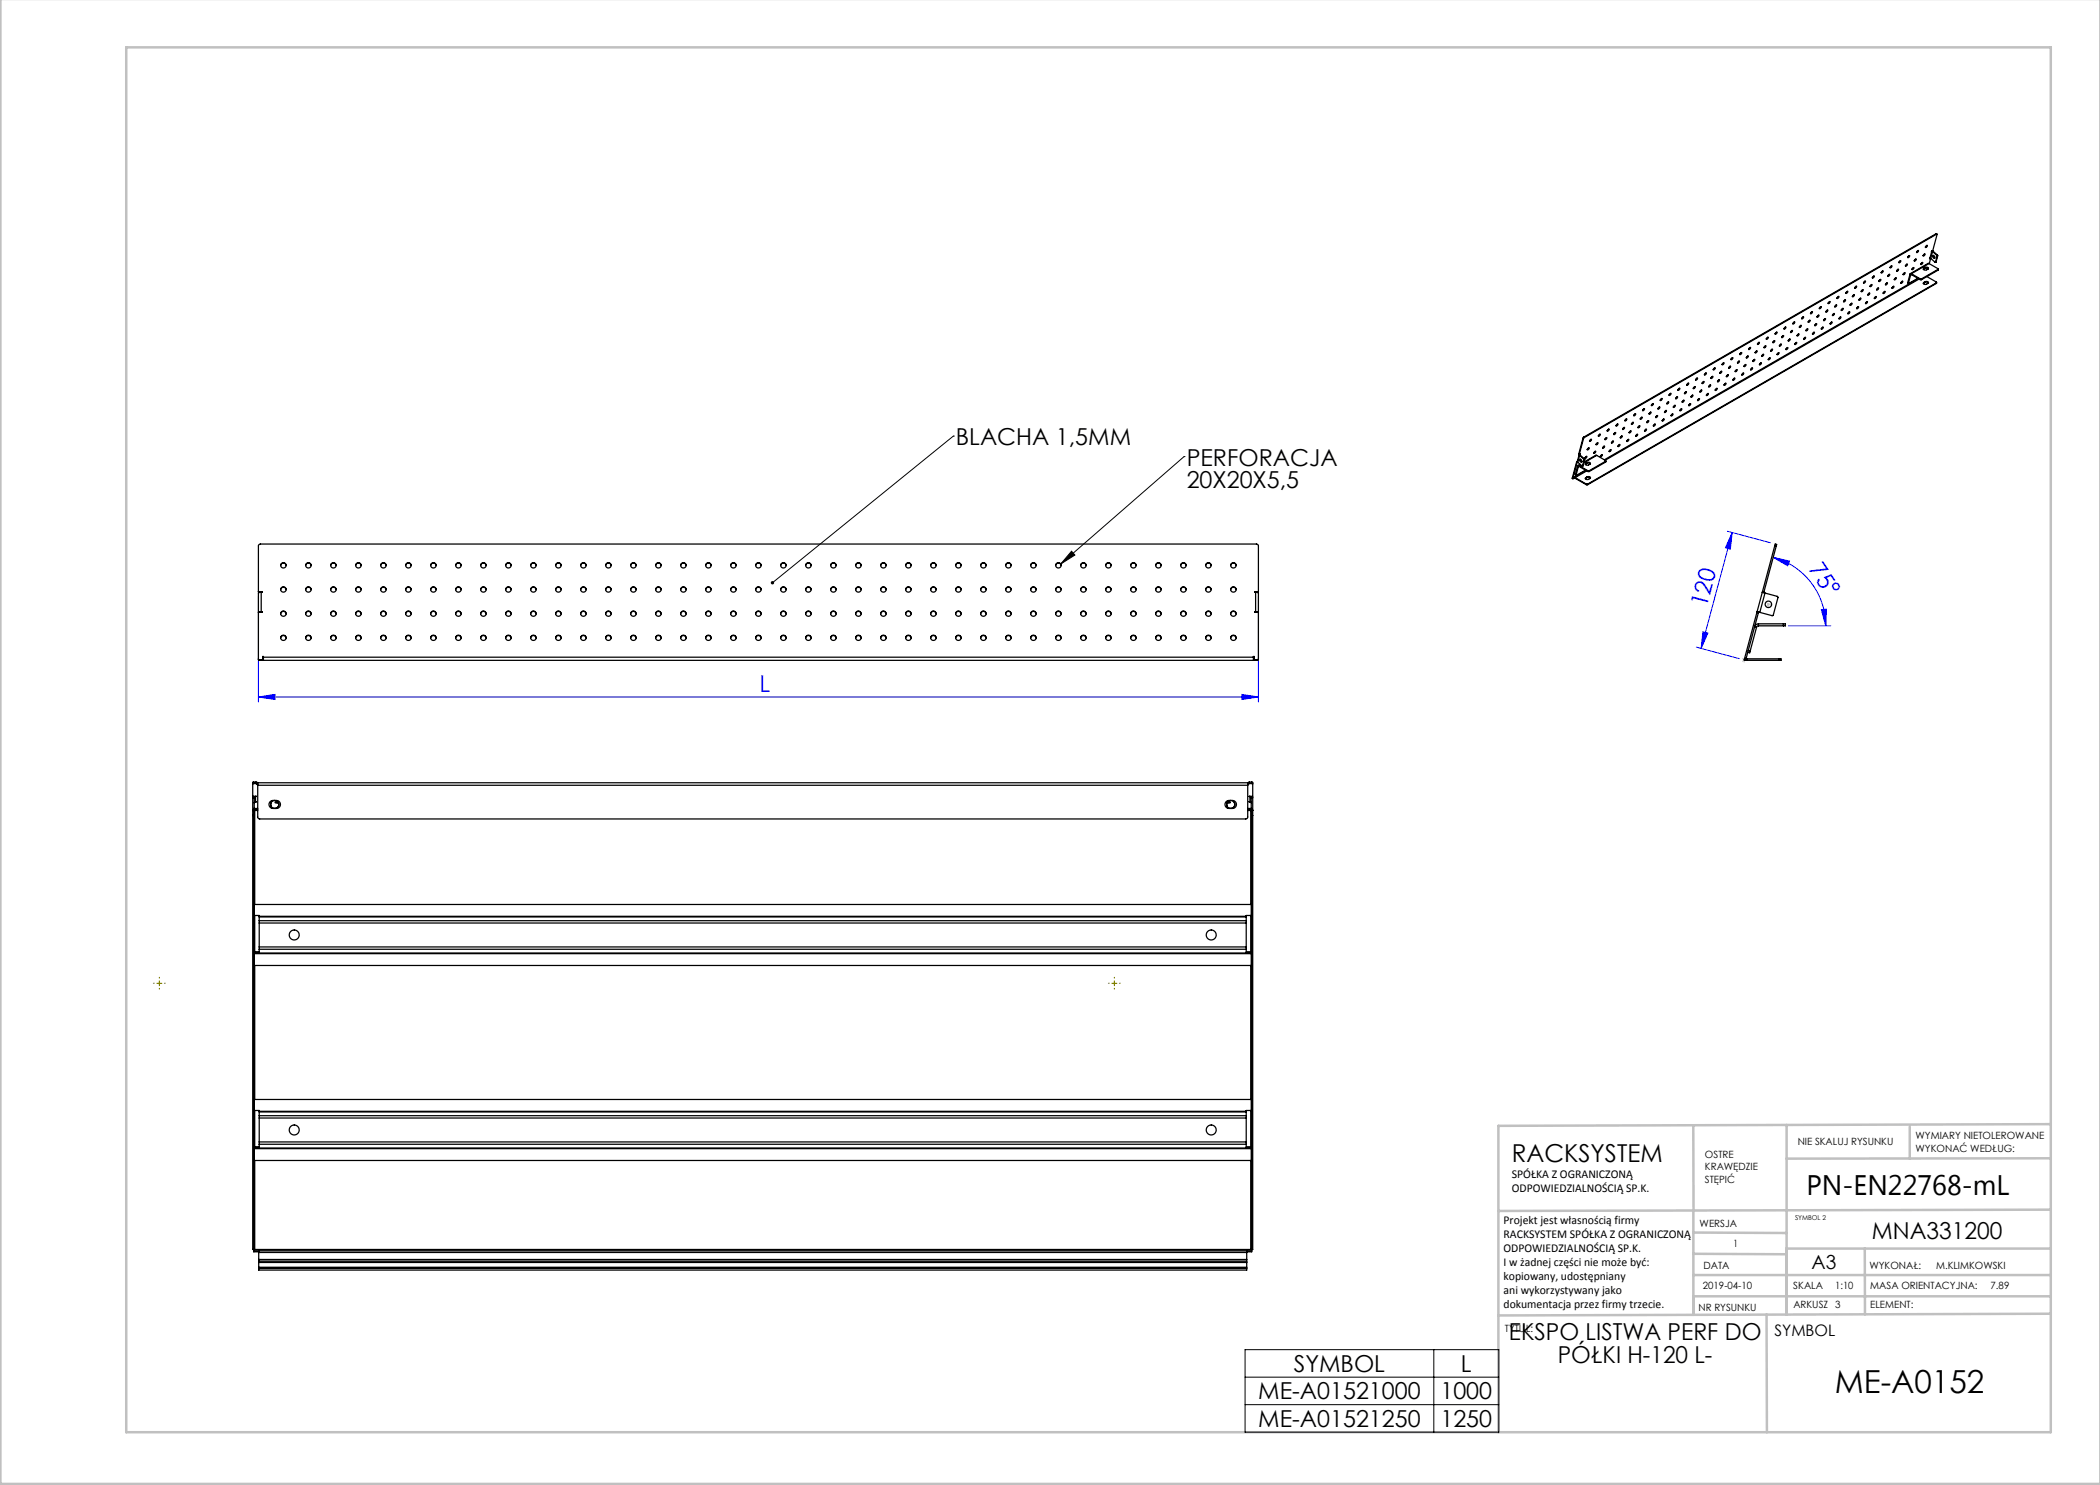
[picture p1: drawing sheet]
<svg xmlns="http://www.w3.org/2000/svg" width="420mm" height="297mm" viewBox="0 0 420 297" stroke-linecap="round" stroke-linejoin="round" font-family="sans-serif">
<defs><g id="words">
<text font-size="6.3" x="367" y="278.5">ME-A0152</text>
<text font-size="5.6" x="361.3" y="239.1">PN-EN22768-mL</text>
<text font-size="4.9" x="302.4" y="232.4">RACKSYSTEM</text>
<g font-size="4.7">
<text x="191.2" y="89">BLACHA 1,5MM</text>
<text x="237.3" y="93.1">PERFORACJA</text>
<text x="237.3" y="97.6">20X20X5,5</text>
<text x="374.4" y="247.8">MNA331200</text>
<text x="301.8" y="268.1">EKSPO LISTWA PERF DO</text>
<text x="258.8" y="274.4">SYMBOL</text>
<text x="292.2" y="274.4">L</text>
<text x="311.5" y="272.6">PÓŁKI H-120 L-</text>
<text x="251.6" y="279.9">ME-A01521000</text>
<text x="288.1" y="279.9">1000</text>
<text x="251.6" y="285.4">ME-A01521250</text>
<text x="288.1" y="285.4">1250</text>
</g>
<g font-size="4.7" fill="#00f">
<text x="361.6" y="113.8" transform="rotate(56 361.6 113.8)">75°</text>
<text x="341.3" y="121.7" transform="rotate(-75 341.3 121.7)">120</text>
<text x="151.9" y="138.4">L</text>
</g>
<text font-size="3.9" x="362.3" y="253.8">A3</text>
<text font-size="3.2" x="354.9" y="267.2">SYMBOL</text>
<g font-size="2.4">
<text x="302.4" y="235.6">SPÓŁKA Z OGRANICZONĄ</text>
<text x="302.4" y="238.4">ODPOWIEDZIALNOŚCIĄ SP.K.</text>
<text x="300.7" y="244.7">Projekt jest własnością firmy</text>
<text x="300.7" y="247.5">RACKSYSTEM SPÓŁKA Z OGRANICZONĄ</text>
<text x="300.7" y="250.3">ODPOWIEDZIALNOŚCIĄ SP.K.</text>
<text x="300.7" y="253.1">I w żadnej części nie może być:</text>
<text x="300.7" y="256">kopiowany, udostępniany</text>
<text x="300.7" y="258.8">ani wykorzystywany jako</text>
<text x="300.7" y="261.6">dokumentacja przez firmy trzecie.</text>
</g>
<g font-size="2">
<text x="383.1" y="227.9">WYMIARY NIETOLEROWANE</text>
<text x="341" y="231.6">OSTRE</text>
<text x="359.5" y="228.9">NIE SKALUJ RYSUNKU</text>
<text x="383.1" y="230.4">WYKONAĆ WEDŁUG:</text>
<text x="341" y="234.1">KRAWĘDZIE</text>
<text x="341" y="236.6">STĘPIĆ</text>
<text x="339.9" y="245.4">WERSJA</text>
<text x="346.6" y="249.5">1</text>
<text x="340.6" y="257.7">2019-04-10</text>
<text x="340.7" y="253.8">DATA</text>
<text x="358.7" y="257.7">SKALA</text>
<text x="367" y="257.7">1:10</text>
<text x="373.9" y="253.8">WYKONAŁ:</text>
<text x="374.1" y="257.7">MASA ORIENTACYJNA:</text>
<text x="387.2" y="253.8">M.KLIMKOWSKI</text>
<text x="398.1" y="257.7">7.89</text>
<text x="339.7" y="262.3">NR RYSUNKU</text>
<text x="358.7" y="261.7">ARKUSZ 3</text>
<text x="374.1" y="261.7">ELEMENT:</text>
<text x="301" y="266.4">TYTUŁ:</text>
</g>
<text font-size="1.3" x="359" y="244">SYMBOL 2</text>
</g></defs>
<path d="M190.7 87.2h.1M190.7 87.2l-36.2 29.4M236.8 91.3h.1M236.8 91.3l-24.6 21.5M214.3 110.2l.7 .8-2.8 1.8zM249 269.9h50.8v16.5h-50.8zM249 275.4h50.8M286.8 269.9v16.5M249 280.9h50.8" fill="none" stroke="#000" stroke-width=".2"/>
<path d="M348.5 131.6l.7 .7M348.5 132.3l.7-.7M348.8 132.5v-1M349.3 132h-1M353.3 120.5l.7 .7M353.3 121.2l.7-.7M353.7 121.4v-1M354.2 120.9h-1" fill="none" stroke="#c0c0c0" stroke-width=".2" stroke-dasharray="1.3 .6" stroke-dashoffset=".5" stroke-linecap="butt"/>
<g fill="none" stroke="#00f" stroke-width=".2">
<path d="M51.7 119.3v21.1M251.7 119.3v21.1M345.5 106.2l8.6 2.4M346.4 106.5l-6.2 23.2M346.4 106.5l-.3 3.3-1-.2zM354.6 111.5l3.3 .7-.4 1zM354.6 111.5a14.2 14.2 0 0 1 10.6 13.7M51.7 139.4l3.3-.5v1zM51.7 139.4h200M248.4 138.9l3.3 .5-3.3 .5zM339.3 129.4l8.6 2.3M340.6 126.4l1 .2-1.4 3.1z"/>
<path d="M357.7 125.2h8.5M364.3 121.9l1-.1-.1 3.4z"/>
</g>
<g fill="none" stroke="#c0c0c0" stroke-width=".5">
<path d="M.1 -.1v296.9h419.9M25.2 9.5h385v276.9h-385zM338.7 225.2v16.9M357.3 225v37.9M382 225.4v6.3M410.1 224.8l-110.4 .4v61.2M410.1 231.7h-52.8M338.7 259.3h71.5M338.7 255h71.5M338.7 250.8l18.6 .1M338.7 246.5l18.6 .1M338.7 242.1v20.9"/>
<path d="M373 249.7v13.2M410.1 241.9l-110.4 .3M410.2 249.7h-52.9v13.2M353.3 262.9l.1 23.5M410.2 262.7l-110.5 .4"/>
</g>
<path d="M30.7 196.7h.2M31.4 196.7h1M31.9 195.5v.2M31.9 196.2v1M31.9 197.7v.2M32.9 196.7h.2M221.7 196.7h.2M222.4 196.7h1M222.9 195.5v.2M222.9 196.2v1M222.9 197.7v.2M223.9 196.7h.2" fill="none" stroke="#808000" stroke-width=".2"/>
<path d="M154.3 116.3l-.1 .5 .3-.2-.3 .2a.34 .34 0 0 0 .5 0 .34 .34 0 0 0 0-.5 .34 .34 0 0 0-.4 0zM214.3 110.2l.7 .8-2.8 1.8z" fill="#000"/>
<g fill="#00f">
<path d="M364.3 121.9l1-.1-.1 3.4zM354.6 111.5l3.3 .7-.4 1z"/>
<path d="M51.7 139.4l3.3-.5v1zM248.4 138.9l3.3 .5-3.3 .5z"/>
<path d="M340.6 126.4l1 .2-1.4 3.1zM346.4 106.5l-.3 3.3-1-.2z"/>
</g>
<g fill="none" stroke="#000" stroke-width=".25">
<path d="M367.6 59.4l.1-.1a.22 .22 0 0 1 0 .3 .22 .22 0 0 1-.3 0zM367.7 59.3l-.3 .3M369 60l-.3 .3M369.3 58.4l.2-.1a.22 .22 0 0 1 0 .2 .22 .22 0 0 1-.3 .1zM369.5 58.3l-.3 .3M370.6 59h.2a.22 .22 0 0 1 0 .2 .22 .22 0 0 1-.3 .1zM370.8 59l-.3 .3M371.1 57.3l.1-.1a.22 .22 0 0 1 0 .3 .22 .22 0 0 1-.3 .1zM371.2 57.2l-.3 .4M371.9 59.7l.2-.1a.22 .22 0 0 1 0 .3 .22 .22 0 0 1-.3 .1zM372.1 59.6l-.3 .4M372.4 58l.1-.1a.22 .22 0 0 1 0 .3 .22 .22 0 0 1-.2 .1z"/>
<path d="M372.5 57.9l-.2 .4M372.9 56.3l.1-.1a.22 .22 0 0 1 0 .3 .22 .22 0 0 1-.3 0zM373 56.2l-.3 .4M373.7 58.7l.2-.1a.22 .22 0 0 1-.1 .3 .22 .22 0 0 1-.2 0zM373.8 58.6l-.2 .3M374.2 57l.1-.1a.22 .22 0 0 1 0 .3 .22 .22 0 0 1-.3 0zM374.3 56.9l-.3 .3M374.6 55.3l.2-.1a.22 .22 0 0 1 0 .3 .22 .22 0 0 1-.3 0zM374.8 55.2l-.3 .3M375 59.4l.2-.1a.22 .22 0 0 1 0 .3 .22 .22 0 0 1-.3 0zM375.2 59.3l-.3 .3M375.5 57.7l.1-.1a.22 .22 0 0 1 0 .3 .22 .22 0 0 1-.3 0z"/>
<path d="M375.6 57.6l-.3 .3M375.9 56l.2-.1a.22 .22 0 0 1 0 .3 .22 .22 0 0 1-.3 0zM376.1 55.9l-.3 .3M376.4 54.3l.1-.1a.22 .22 0 0 1 0 .3 .22 .22 0 0 1-.3 0zM376.5 54.2l-.3 .3M376.8 58.4l.1-.1a.22 .22 0 0 1 0 .3 .22 .22 0 0 1-.3 0zM376.9 58.3l-.3 .3M377.3 56.7l.1-.1a.22 .22 0 0 1 0 .3 .22 .22 0 0 1-.3 0zM377.4 56.6l-.3 .3M377.7 55l.2-.1a.22 .22 0 0 1-.1 .3 .22 .22 0 0 1-.2 0zM377.8 54.9l-.2 .3M378.2 53.3l.1-.1a.22 .22 0 0 1 0 .2 .22 .22 0 0 1-.3 .1z"/>
<path d="M378.3 53.2l-.3 .3M378.6 57.4l.1-.1a.22 .22 0 0 1 0 .2 .22 .22 0 0 1-.3 .1zM378.7 57.3l-.3 .3M379 55.6h.2a.22 .22 0 0 1-.1 .2 .22 .22 0 0 1-.2 .1zM379.2 55.6l-.3 .3M379.5 53.9l.1-.1a.22 .22 0 0 1 0 .3 .22 .22 0 0 1-.3 .1zM379.6 53.9l-.3 .3M379.9 52.2l.2-.1a.22 .22 0 0 1 0 .3 .22 .22 0 0 1-.3 .1zM380.1 52.1l-.3 .4M380.3 56.3l.2-.1a.22 .22 0 0 1 0 .3 .22 .22 0 0 1-.3 .1zM380.5 56.2l-.3 .4M380.8 54.6l.1-.1a.22 .22 0 0 1 0 .3 .22 .22 0 0 1-.3 .1z"/>
<path d="M380.9 54.5l-.3 .4M381.2 52.9l.2-.1a.22 .22 0 0 1 0 .3 .22 .22 0 0 1-.3 .1zM381.4 52.8l-.3 .4M381.6 56.5l.1 .2M381.6 56.5l.1 .1M381.7 51.2l.1-.1a.22 .22 0 0 1 0 .3 .22 .22 0 0 1-.3 0zM381.8 51.1l-.3 .3M382 54.8l.1 .2M382 54.8l-.4 1.7M382.1 55l-.4 1.6M382.2 54.9l-.1 .1M382.3 54.7l-.3 .1"/>
<path d="M382.3 54.9l-.2 .1M382.3 54.7l1.7 1.1M382.3 54.7v.2M382.3 54.9l1.7 1M382.6 53.6l.1-.1a.22 .22 0 0 1 0 .3 .22 .22 0 0 1-.3 0zM382.7 53.5l-.3 .3M383 51.9l.2-.1a.22 .22 0 0 1-.1 .3 .22 .22 0 0 1-.2 0zM383.1 51.8l-.2 .3M383.5 50.2l.1-.1a.22 .22 0 0 1 0 .3 .22 .22 0 0 1-.3 0zM383.6 55.7l-1.9 .9M383.6 50.1l-.3 .3M383.7 55.7l-62.8 36.3"/>
<path d="M383.8 55.8l-62.8 36.3M384 55.9h.3M384 55.8h.3M384 55.8v.1M384.3 55.8v.1M384.3 52.6l.2-.1a.22 .22 0 0 1-.1 .3 .22 .22 0 0 1-.2 0zM384.5 52.5l-.3 .3M384.8 53.8l-.1 .1M384.8 53.6v.2M384.8 56.6l-.1 .1M384.8 56.5v.1M384.8 50.9l.1-.1a.22 .22 0 0 1 0 .3 .22 .22 0 0 1-.3 0z"/>
<path d="M384.9 50.8l-.3 .3M385 53.5a.33 .33 0 0 1 .5-.1 .33 .33 0 0 1 .1 .4 .55 .55 0 0 1-1 0l.2-.2M385 53.7l.4-.1 .3 .1M385 53.5l-.2 .1M385 53.5v.2M385 53.7l-.2 .1M385 56.4a.33 .33 0 0 1 .5-.2 .33 .33 0 0 1 .1 .5 .55 .55 0 0 1-.9-.1l.1-.1M385 56.5l.4-.1 .3 .2M385 56.4v.1M385 56.4l-.2 .1M385 56.5l-.2 .1M385.2 49.2l.2-.1a.22 .22 0 0 1 0 .3 .22 .22 0 0 1-.3 0z"/>
<path d="M385.4 49.1l-.3 .3M385.4 55.3l1.9 1.1v.2M385.5 53.6l-.1 .3M385.6 53.7v.1M385.8 52.7l1.8 1v.2M385.8 52.7h-.2l-3.5 2M385.8 52.7l-3.5 2M385.9 51.7h.2l1 .7M386.3 50.3l-.4 1.4 .2-.1M386.3 50.3h.1M386.3 50.3h.2M386.5 50.2l.1 .1"/>
<path d="M386.5 50.3l-.6 2.4M386.5 50.3l.9 .8M386.6 51.1a.29 .29 0 0 1 .3 .2 .29 .29 0 0 1-.1 .4l-.3-.3zM386.6 50.3h-.1M386.6 50.3l.9 .7M386.7 51.1v.3l.3 .2M387.2 46.8h.2M387.2 46.8h.1M387.2 46.8l-70.4 40.6M387.2 52.4h.1M387.2 52.4l-.1 .1M387.3 56.6l-69.8 40.2"/>
<path d="M387.3 56.6v.1M387.3 56.7l-69.8 40.2M387.3 46.8l.1 .1-.9 3.2-.2 .2M387.3 46.8l-70.4 40.7M387.3 56.5v.2M387.4 51.1v.1M387.4 51.2l-.3 1.2M387.5 51v.2M387.5 51l-.1 .1M387.5 51.2h-.1M387.5 51.2l-.3 1.2M387.6 53.9l-3.3 1.9"/>
<path d="M387.6 53.9v.2M387.6 54.1l-3.3 1.8M387.6 53.8v.3M332.2 79.8l.1-.1a.22 .22 0 0 1 0 .3 .22 .22 0 0 1-.2 0zM332.3 79.7l-.3 .3M334 78.8l.1-.1a.22 .22 0 0 1 0 .3 .22 .22 0 0 1-.3 0zM334.1 78.7l-.3 .3M335.3 79.5l.1-.1a.22 .22 0 0 1 0 .2 .22 .22 0 0 1-.3 .1zM335.4 79.4l-.3 .3M335.7 77.7h.2a.22 .22 0 0 1 0 .2 .22 .22 0 0 1-.3 .1zM335.9 77.7l-.3 .3M337 78.4l.2-.1a.22 .22 0 0 1 0 .3 .22 .22 0 0 1-.3 .1z"/>
<path d="M337.2 78.3l-.3 .4M337.5 76.7l.2-.1a.22 .22 0 0 1-.1 .3 .22 .22 0 0 1-.2 .1zM337.6 76.6l-.2 .4M338.4 79.1l.1-.1a.22 .22 0 0 1 0 .3 .22 .22 0 0 1-.3 .1zM338.5 79l-.3 .4M338.8 77.4l.2-.1a.22 .22 0 0 1-.1 .3 .22 .22 0 0 1-.2 0zM339 77.3l-.3 .3M339.3 75.7l.1-.1a.22 .22 0 0 1 0 .3 .22 .22 0 0 1-.3 0zM339.4 75.6l-.3 .3M339.7 79.8l.1-.1a.22 .22 0 0 1 0 .3 .22 .22 0 0 1-.3 0zM339.8 79.7l-.3 .3M340.1 78.1l.2-.1a.22 .22 0 0 1 0 .3 .22 .22 0 0 1-.3 0z"/>
<path d="M340.3 78l-.3 .3M340.6 76.4l.1-.1a.22 .22 0 0 1 0 .3 .22 .22 0 0 1-.3 0zM340.7 76.3l-.3 .3M341 74.7l.2-.1a.22 .22 0 0 1 0 .3 .22 .22 0 0 1-.3 0zM341.2 74.6l-.3 .3M341.4 78.8l.2-.1a.22 .22 0 0 1 0 .3 .22 .22 0 0 1-.3 0zM341.6 78.7l-.3 .3M341.9 77.1l.1-.1a.22 .22 0 0 1 0 .3 .22 .22 0 0 1-.3 0zM342 77l-.3 .3M342.4 75.4l.1-.1a.22 .22 0 0 1 0 .3 .22 .22 0 0 1-.3 0zM342.5 75.3l-.3 .3M342.8 73.7l.2-.1a.22 .22 0 0 1-.1 .3 .22 .22 0 0 1-.2 0z"/>
<path d="M342.9 73.6l-.2 .3M343.2 77.8l.1-.1a.22 .22 0 0 1 0 .3 .22 .22 0 0 1-.2 0zM343.3 77.7l-.2 .3M343.7 76.1l.1-.1a.22 .22 0 0 1 0 .2 .22 .22 0 0 1-.3 .1zM343.8 76l-.3 .3M344.1 74.4l.2-.1a.22 .22 0 0 1-.1 .2 .22 .22 0 0 1-.2 .1zM344.3 74.3l-.3 .3M344.6 72.6h.1a.22 .22 0 0 1 0 .2 .22 .22 0 0 1-.3 .1zM344.7 72.6l-.3 .3M345 76.7h.1a.22 .22 0 0 1 0 .2 .22 .22 0 0 1-.3 .1zM345.1 76.7l-.3 .3M345.4 75l.2-.1a.22 .22 0 0 1 0 .3 .22 .22 0 0 1-.3 .1z"/>
<path d="M345.6 74.9l-.3 .4M345.9 73.3l.1-.1a.22 .22 0 0 1 0 .3 .22 .22 0 0 1-.3 .1zM346 73.2l-.3 .4M346.3 71.6l.2-.1a.22 .22 0 0 1 0 .3 .22 .22 0 0 1-.3 .1zM346.5 71.5l-.3 .4M346.7 75.7l.2-.1a.22 .22 0 0 1 0 .3 .22 .22 0 0 1-.3 .1zM346.9 75.6l-.3 .4M347.2 74l.1-.1a.22 .22 0 0 1 0 .3 .22 .22 0 0 1-.3 0zM347.3 73.9l-.3 .4M347.7 72.3l.1-.1a.22 .22 0 0 1 0 .3 .22 .22 0 0 1-.3 0zM347.8 72.2l-.3 .3M348.1 70.6l.2-.1a.22 .22 0 0 1-.1 .3 .22 .22 0 0 1-.2 0z"/>
<path d="M348.2 70.5l-.2 .3M348.5 74.7l.2-.1a.22 .22 0 0 1-.1 .3 .22 .22 0 0 1-.2 0zM348.6 74.6l-.2 .3M349 73l.1-.1a.22 .22 0 0 1 0 .3 .22 .22 0 0 1-.3 0zM349.1 72.9l-.3 .3M349.4 71.3l.2-.1a.22 .22 0 0 1 0 .3 .22 .22 0 0 1-.3 0zM349.6 71.2l-.3 .3M349.9 69.6l.1-.1a.22 .22 0 0 1 0 .3 .22 .22 0 0 1-.3 0zM350 69.5l-.3 .3M350.3 73.7l.1-.1a.22 .22 0 0 1 0 .3 .22 .22 0 0 1-.3 0zM350.4 73.6l-.3 .3M350.7 72l.2-.1a.22 .22 0 0 1 0 .3 .22 .22 0 0 1-.3 0z"/>
<path d="M350.9 71.9l-.3 .3M351.2 70.3l.1-.1a.22 .22 0 0 1 0 .3 .22 .22 0 0 1-.3 0zM351.3 70.2l-.3 .3M351.6 68.6l.2-.1a.22 .22 0 0 1 0 .3 .22 .22 0 0 1-.3 0zM351.8 68.5l-.3 .3M352 72.7l.2-.1a.22 .22 0 0 1 0 .3 .22 .22 0 0 1-.3 0zM352.2 72.6l-.3 .3M352.5 71l.1-.1a.22 .22 0 0 1 0 .2 .22 .22 0 0 1-.3 .1zM352.6 70.9l-.3 .3M353 69.2h.1a.22 .22 0 0 1 0 .2 .22 .22 0 0 1-.3 .1zM353.1 69.2l-.3 .3M353.4 67.5l.2-.1a.22 .22 0 0 1-.1 .3 .22 .22 0 0 1-.2 .1z"/>
<path d="M353.6 67.5l-.3 .3M353.8 71.6h.2a.22 .22 0 0 1-.1 .2 .22 .22 0 0 1-.2 .1zM353.9 71.6l-.2 .3M354.3 69.9l.1-.1a.22 .22 0 0 1 0 .3 .22 .22 0 0 1-.3 .1zM354.4 69.8l-.3 .4M354.7 68.2l.2-.1a.22 .22 0 0 1 0 .3 .22 .22 0 0 1-.3 .1zM354.9 68.1l-.3 .4M355.2 66.5l.1-.1a.22 .22 0 0 1 0 .3 .22 .22 0 0 1-.3 .1zM355.3 66.4l-.3 .4M355.6 70.6l.1-.1a.22 .22 0 0 1 0 .3 .22 .22 0 0 1-.3 .1zM355.7 70.5l-.3 .4M356 68.9l.2-.1a.22 .22 0 0 1 0 .3 .22 .22 0 0 1-.3 0z"/>
<path d="M356.2 68.8l-.3 .4M356.5 67.2l.1-.1a.22 .22 0 0 1 0 .3 .22 .22 0 0 1-.3 0zM356.6 67.1l-.3 .3M357 65.5l.1-.1a.22 .22 0 0 1 0 .3 .22 .22 0 0 1-.3 0zM357.1 65.4l-.3 .3M357.3 69.6l.2-.1a.22 .22 0 0 1 0 .3 .22 .22 0 0 1-.3 0zM357.5 69.5l-.3 .3M357.8 67.9l.1-.1a.22 .22 0 0 1 0 .3 .22 .22 0 0 1-.2 0zM357.9 67.8l-.2 .3M358.3 66.2l.1-.1a.22 .22 0 0 1 0 .3 .22 .22 0 0 1-.3 0zM358.4 66.1l-.3 .3M358.7 64.5l.2-.1a.22 .22 0 0 1-.1 .3 .22 .22 0 0 1-.2 0z"/>
<path d="M358.9 64.4l-.3 .3M359.1 68.6l.2-.1a.22 .22 0 0 1-.1 .3 .22 .22 0 0 1-.2 0zM359.3 68.5l-.3 .3M359.6 66.9l.1-.1a.22 .22 0 0 1 0 .3 .22 .22 0 0 1-.3 0zM359.7 66.8l-.3 .3M360 65.2l.2-.1a.22 .22 0 0 1 0 .3 .22 .22 0 0 1-.3 0zM360.2 65.1l-.3 .3M360.5 63.5l.1-.1a.22 .22 0 0 1 0 .2 .22 .22 0 0 1-.3 .1zM360.6 63.4l-.3 .3M360.9 67.6l.1-.1a.22 .22 0 0 1 0 .3 .22 .22 0 0 1-.3 0zM361 67.5l-.3 .3M361.3 65.9l.2-.1a.22 .22 0 0 1 0 .2 .22 .22 0 0 1-.3 .1z"/>
<path d="M361.5 65.8l-.3 .3M361.8 64.1h.1a.22 .22 0 0 1 0 .2 .22 .22 0 0 1-.3 .1zM361.9 64.1l-.3 .3M362.3 62.4l.1-.1a.22 .22 0 0 1 0 .3 .22 .22 0 0 1-.3 .1zM362.4 62.3l-.3 .4M362.7 66.5l.1-.1a.22 .22 0 0 1 0 .3 .22 .22 0 0 1-.3 .1zM362.8 66.5l-.3 .3M363.1 64.8l.2-.1a.22 .22 0 0 1-.1 .3 .22 .22 0 0 1-.2 .1zM363.2 64.7l-.2 .4M363.6 63.1l.1-.1a.22 .22 0 0 1 0 .3 .22 .22 0 0 1-.3 .1zM363.7 63l-.3 .4M364 61.4l.2-.1a.22 .22 0 0 1 0 .3 .22 .22 0 0 1-.3 0z"/>
<path d="M364.2 61.3l-.3 .4M364.4 65.5l.2-.1a.22 .22 0 0 1-.1 .3 .22 .22 0 0 1-.2 .1zM364.6 65.4l-.3 .4M364.9 63.8l.1-.1a.22 .22 0 0 1 0 .3 .22 .22 0 0 1-.3 0zM365 63.7l-.3 .3M365.3 62.1l.2-.1a.22 .22 0 0 1 0 .3 .22 .22 0 0 1-.3 0zM365.5 62l-.3 .3M365.8 60.4l.1-.1a.22 .22 0 0 1 0 .3 .22 .22 0 0 1-.3 0zM365.9 60.3l-.3 .3M366.2 64.5l.1-.1a.22 .22 0 0 1 0 .3 .22 .22 0 0 1-.3 0zM366.3 64.4l-.3 .3M366.6 62.8l.2-.1a.22 .22 0 0 1 0 .3 .22 .22 0 0 1-.3 0z"/>
<path d="M366.8 62.7l-.3 .3M367.1 61.1l.1-.1a.22 .22 0 0 1 0 .3 .22 .22 0 0 1-.3 0zM367.2 61l-.3 .3M368 63.5l.1-.1a.22 .22 0 0 1 0 .3 .22 .22 0 0 1-.3 0zM368.1 63.4l-.3 .3M368.4 61.8l.2-.1a.22 .22 0 0 1-.1 .3 .22 .22 0 0 1-.2 0zM368.5 61.7l-.2 .3M368.9 60.1l.1-.1a.22 .22 0 0 1 0 .3 .22 .22 0 0 1-.3 0zM369.7 62.5l.2-.1a.22 .22 0 0 1 0 .2 .22 .22 0 0 1-.3 .1zM369.9 62.4l-.3 .3M370.2 60.8l.1-.1a.22 .22 0 0 1 0 .2 .22 .22 0 0 1-.3 .1zM370.3 60.7l-.3 .3"/>
<path d="M371.5 61.4l.1-.1a.22 .22 0 0 1 0 .3 .22 .22 0 0 1-.3 .1zM371.6 61.3l-.3 .4M373.3 60.4l.1-.1a.22 .22 0 0 1 0 .3 .22 .22 0 0 1-.3 0zM373.4 60.3l-.3 .4M314.5 95.6v.1M314.5 95.6l.1 .1M314.9 95.5l.1 .1M314.9 95.4h.1M314.9 95.4l.1 .1M315 95.5l2.3 1.3M315 95.5v.1M315 95.6l2.3 1.3"/>
<path d="M315.1 94.9l.1 .2M315.1 94.9l.1 .1M315.3 92.3l-.8 3.3M315.3 92.3l.1 .1M315.4 92.4l-.8 3.3 .3-.3M315.5 92.2l-.2 .1M315.5 92.4h-.1M315.5 93.2l-.4 1.7M315.5 93.2l.2 .1M315.5 92.4l1 .8M315.7 93.3l-.5 1.7M315.8 93.3h-.1"/>
<path d="M315.8 93.1l-.3 .1M315.8 93.1l1.8 1M315.8 93.1v.2M315.8 93.3l1.8 1M315.8 90.9l.1 .2M315.9 91.1l-.4 1.3M315.9 91.1l.9 .7M316 91.9h.1a.27 .27 0 0 1 .3 .2 .27 .27 0 0 1-.2 .3l-.2-.2zM316 90.9h.1M316 92.9l-.4 .2M316 91l-.1 .1M316 91l.9 .8"/>
<path d="M316 90.9v.1M316 90.8l.1 .1M316.1 91.8v.4l.3 .2M316.1 90.9h-.1M316.1 90.9h-.3M316.1 92.9l-.3 .2M316.6 93.2h-.1M316.6 87.6l.1 .1M316.6 87.6l-.9 3.3h.1M316.6 93.1h.1M316.6 93.1l-.1 .1M316.7 87.7l-1.2 4.6v.1"/>
<path d="M316.8 87.4l-.2 .2M316.8 87.4l.1 .1M316.8 91.8v.2M316.8 92l-.3 1.2M316.9 87.5l-.2 .2M316.9 91.8v.1M316.9 91.8h-.1M316.9 91.9l-.1 .1M316.9 91.9l-.3 1.2M317.1 94l-1.9 1M317.1 91.4l.2-.1a.22 .22 0 0 1 0 .3 .22 .22 0 0 1-.3 0zM317.2 92.8l-.1 .1"/>
<path d="M317.2 92.7v.1M317.2 95.6l-.1 .1M317.2 95.5v.1M317.2 94.1l-2.3 1.3M317.3 96.8h.2M317.3 96.9h.2M317.3 96.8v.1M317.3 91.3l-.3 .3M317.4 94.2l-2.4 1.3M317.4 92.5a.33 .33 0 0 1 .5-.1 .33 .33 0 0 1 .1 .4 .55 .55 0 0 1-1 0l.2-.1M317.4 92.7l.4-.1 .3 .2M317.4 92.7l-.2 .1"/>
<path d="M317.4 92.5l-.2 .2M317.4 92.5v.2M317.4 95.4a.33 .33 0 0 1 .5-.1 .33 .33 0 0 1 .1 .4 .55 .55 0 0 1-.9-.1l.1-.1M317.4 95.5l.4-.1 .3 .2M317.4 95.4l-.2 .1M317.4 95.4v.1M317.4 95.5l-.2 .1M317.5 96.8v.1M317.6 94.3h.3M317.6 94.1h.3M317.6 94.1v.2M317.6 89.7l.1-.1a.22 .22 0 0 1 0 .2 .22 .22 0 0 1-.2 .1z"/>
<path d="M317.7 89.6l-.3 .3M317.9 94.1v.2M318.1 88l.1-.1a.22 .22 0 0 1 0 .2 .22 .22 0 0 1-.3 .1zM318.2 87.9l-.3 .3M318.9 90.3h.2a.22 .22 0 0 1-.1 .2 .22 .22 0 0 1-.2 .1zM319 90.3l-.2 .3M319.3 91.1l1.8 1v.2M319.3 91.1h-.2l-2.3 1.3M319.3 91.1l-2.5 1.5M319.4 88.6l.1-.1a.22 .22 0 0 1 0 .3 .22 .22 0 0 1-.3 .1zM319.5 88.5l-.3 .4M319.8 86.9l.2-.1a.22 .22 0 0 1 0 .3 .22 .22 0 0 1-.3 .1z"/>
<path d="M320 86.8l-.3 .4M320.2 91l.2-.1a.22 .22 0 0 1 0 .3 .22 .22 0 0 1-.3 .1zM320.4 90.9l-.3 .4M320.7 89.3l.1-.1a.22 .22 0 0 1 0 .3 .22 .22 0 0 1-.3 .1zM320.8 89.2l-.3 .4M321.1 92.3l-3.2 1.8M321.1 92.3v.1M321.1 92.4l-3.2 1.9M321.1 87.6l.2-.1a.22 .22 0 0 1 0 .3 .22 .22 0 0 1-.3 0zM321.2 92.2l-.1 .2M321.3 87.5l-.3 .4M321.6 85.9l.1-.1a.22 .22 0 0 1 0 .3 .22 .22 0 0 1-.3 0z"/>
<path d="M321.7 85.8l-.3 .3M322 90l.1-.1a.22 .22 0 0 1 0 .3 .22 .22 0 0 1-.3 0zM322.1 89.9l-.3 .3M322.4 88.3l.2-.1a.22 .22 0 0 1 0 .3 .22 .22 0 0 1-.3 0zM322.6 88.2l-.3 .3M322.9 86.6l.2-.1a.22 .22 0 0 1-.1 .3 .22 .22 0 0 1-.2 0zM323 86.5l-.2 .3M323.4 84.9l.1-.1a.22 .22 0 0 1 0 .3 .22 .22 0 0 1-.3 0zM323.5 84.8l-.3 .3M323.8 89l.1-.1a.22 .22 0 0 1 0 .3 .22 .22 0 0 1-.3 0zM323.9 88.9l-.3 .3M324.2 87.3l.2-.1a.22 .22 0 0 1-.1 .3 .22 .22 0 0 1-.2 0z"/>
<path d="M324.4 87.2l-.3 .3M324.7 85.6l.1-.1a.22 .22 0 0 1 0 .3 .22 .22 0 0 1-.3 0zM324.8 85.5l-.3 .3M325.1 83.9l.2-.1a.22 .22 0 0 1 0 .3 .22 .22 0 0 1-.3 0zM325.3 83.8l-.3 .3M325.5 88l.2-.1a.22 .22 0 0 1 0 .3 .22 .22 0 0 1-.3 0zM325.7 87.9l-.3 .3M326 86.3l.1-.1a.22 .22 0 0 1 0 .3 .22 .22 0 0 1-.3 0zM326.1 86.2l-.3 .3M326.4 84.6l.2-.1a.22 .22 0 0 1 0 .2 .22 .22 0 0 1-.3 .1zM326.6 84.5l-.3 .3M326.9 82.8h.1a.22 .22 0 0 1 0 .2 .22 .22 0 0 1-.3 .1z"/>
<path d="M327 82.8l-.3 .3M327.3 87l.1-.1a.22 .22 0 0 1 0 .2 .22 .22 0 0 1-.3 .1zM327.4 86.9l-.3 .3M327.8 85.2h.1a.22 .22 0 0 1 0 .2 .22 .22 0 0 1-.3 .1zM327.9 85.2l-.3 .3M328.2 83.5l.2-.1a.22 .22 0 0 1-.1 .3 .22 .22 0 0 1-.2 .1zM328.3 83.4l-.2 .4M328.7 81.8l.1-.1a.22 .22 0 0 1 0 .3 .22 .22 0 0 1-.3 .1zM328.8 81.7l-.3 .4M329.1 85.9l.1-.1a.22 .22 0 0 1 0 .3 .22 .22 0 0 1-.3 .1zM329.2 85.8l-.3 .4M329.5 84.2l.2-.1a.22 .22 0 0 1-.1 .3 .22 .22 0 0 1-.2 .1z"/>
<path d="M329.7 84.1l-.3 .4M330 82.5l.1-.1a.22 .22 0 0 1 0 .3 .22 .22 0 0 1-.3 0zM330.1 82.4l-.3 .4M330.4 80.8l.2-.1a.22 .22 0 0 1 0 .3 .22 .22 0 0 1-.3 0zM330.6 80.7l-.3 .3M330.8 84.9l.2-.1a.22 .22 0 0 1 0 .3 .22 .22 0 0 1-.3 0zM331 84.8l-.3 .3M331.3 83.2l.1-.1a.22 .22 0 0 1 0 .3 .22 .22 0 0 1-.3 0zM331.4 83.1l-.3 .3M331.7 81.5l.2-.1a.22 .22 0 0 1 0 .3 .22 .22 0 0 1-.3 0zM331.9 81.4l-.3 .3M332.6 83.9l.1-.1a.22 .22 0 0 1 0 .3 .22 .22 0 0 1-.3 0z"/>
<path d="M332.7 83.8l-.3 .3M333.1 82.2l.1-.1a.22 .22 0 0 1 0 .3 .22 .22 0 0 1-.3 0zM333.2 82.1l-.3 .3M333.5 80.5l.2-.1a.22 .22 0 0 1-.1 .3 .22 .22 0 0 1-.2 0zM333.6 80.4l-.2 .3M334.4 82.9l.1-.1a.22 .22 0 0 1 0 .3 .22 .22 0 0 1-.3 0zM334.5 82.8l-.3 .3M334.8 81.2l.2-.1a.22 .22 0 0 1 0 .3 .22 .22 0 0 1-.3 0zM335 81.1l-.3 .3M336.1 81.8h.2a.22 .22 0 0 1 0 .2 .22 .22 0 0 1-.3 .1zM336.3 81.8l-.3 .3M336.6 80.1l.1-.1a.22 .22 0 0 1 0 .3 .22 .22 0 0 1-.3 .1z"/>
<path d="M336.7 80.1l-.3 .3M337.9 80.8l.1-.1a.22 .22 0 0 1 0 .3 .22 .22 0 0 1-.3 .1zM338 80.7l-.3 .4M51.7 118.3h.7v.2h-.2M52.2 118.5l-.5 .1v13.3l.2 .2M52.2 118.5v3.9M52.4 118.4h-.7v-9.2l.1-.3 .3-.1h199.2l.3 .1 .1 .3v9.2h-.7M56.1 117.9a.55 .55 0 0 1 .6-.5 .55 .55 0 0 1 .5 .5M56.1 113.1a.55 .55 0 0 1 .6-.5 .55 .55 0 0 1 .5 .5M61.1 117.9a.55 .55 0 0 1 .6-.5 .55 .55 0 0 1 .5 .5M61.1 113.1a.55 .55 0 0 1 .6-.5 .55 .55 0 0 1 .5 .5M66.1 117.9a.55 .55 0 0 1 .6-.5 .55 .55 0 0 1 .5 .5"/>
<path d="M66.1 113.1a.55 .55 0 0 1 .6-.5 .55 .55 0 0 1 .5 .5M71.1 117.9a.55 .55 0 0 1 .6-.5 .55 .55 0 0 1 .5 .5M71.1 113.1a.55 .55 0 0 1 .6-.5 .55 .55 0 0 1 .5 .5M76.1 117.9a.55 .55 0 0 1 .6-.5 .55 .55 0 0 1 .5 .5M76.1 113.1a.55 .55 0 0 1 .6-.5 .55 .55 0 0 1 .5 .5M81.1 117.9a.55 .55 0 0 1 .6-.5 .55 .55 0 0 1 .5 .5M81.1 113.1a.55 .55 0 0 1 .6-.5 .55 .55 0 0 1 .5 .5M86.1 117.9a.55 .55 0 0 1 .6-.5 .55 .55 0 0 1 .5 .5M86.1 113.1a.55 .55 0 0 1 .6-.5 .55 .55 0 0 1 .5 .5M91.1 117.9a.55 .55 0 0 1 .6-.5 .55 .55 0 0 1 .5 .5M91.1 113.1a.55 .55 0 0 1 .6-.5 .55 .55 0 0 1 .5 .5M96.1 117.9a.55 .55 0 0 1 .6-.5 .55 .55 0 0 1 .5 .5"/>
<path d="M96.1 113.1a.55 .55 0 0 1 .6-.5 .55 .55 0 0 1 .5 .5M101.1 117.9a.55 .55 0 0 1 .6-.5 .55 .55 0 0 1 .5 .5M101.1 113.1a.55 .55 0 0 1 .6-.5 .55 .55 0 0 1 .5 .5M106.1 117.9a.55 .55 0 0 1 .6-.5 .55 .55 0 0 1 .5 .5M106.1 113.1a.55 .55 0 0 1 .6-.5 .55 .55 0 0 1 .5 .5M111.1 117.9a.55 .55 0 0 1 .6-.5 .55 .55 0 0 1 .5 .5M111.1 113.1a.55 .55 0 0 1 .6-.5 .55 .55 0 0 1 .5 .5M116.1 117.9a.55 .55 0 0 1 .6-.5 .55 .55 0 0 1 .5 .5M116.1 113.1a.55 .55 0 0 1 .6-.5 .55 .55 0 0 1 .5 .5M121.1 117.9a.55 .55 0 0 1 .6-.5 .55 .55 0 0 1 .5 .5M121.1 113.1a.55 .55 0 0 1 .6-.5 .55 .55 0 0 1 .5 .5M126.1 117.9a.55 .55 0 0 1 .6-.5 .55 .55 0 0 1 .5 .5"/>
<path d="M126.1 113.1a.55 .55 0 0 1 .6-.5 .55 .55 0 0 1 .5 .5M131.1 117.9a.55 .55 0 0 1 .6-.5 .55 .55 0 0 1 .5 .5M131.1 113.1a.55 .55 0 0 1 .6-.5 .55 .55 0 0 1 .5 .5M136.1 117.9a.55 .55 0 0 1 .6-.5 .55 .55 0 0 1 .5 .5M136.1 113.1a.55 .55 0 0 1 .6-.5 .55 .55 0 0 1 .5 .5M141.1 117.9a.55 .55 0 0 1 .6-.5 .55 .55 0 0 1 .5 .5M141.1 113.1a.55 .55 0 0 1 .6-.5 .55 .55 0 0 1 .5 .5M146.1 117.9a.55 .55 0 0 1 .6-.5 .55 .55 0 0 1 .5 .5M146.1 113.1a.55 .55 0 0 1 .6-.5 .55 .55 0 0 1 .5 .5M151.1 117.9a.55 .55 0 0 1 .6-.5 .55 .55 0 0 1 .5 .5M151.1 113.1a.55 .55 0 0 1 .6-.5 .55 .55 0 0 1 .5 .5M156.1 117.9a.55 .55 0 0 1 .6-.5 .55 .55 0 0 1 .5 .5"/>
<path d="M156.1 113.1a.55 .55 0 0 1 .6-.5 .55 .55 0 0 1 .5 .5M161.1 117.9a.55 .55 0 0 1 .6-.5 .55 .55 0 0 1 .5 .5M161.1 113.1a.55 .55 0 0 1 .6-.5 .55 .55 0 0 1 .5 .5M166.1 117.9a.55 .55 0 0 1 .6-.5 .55 .55 0 0 1 .5 .5M166.1 113.1a.55 .55 0 0 1 .6-.5 .55 .55 0 0 1 .5 .5M171.1 117.9a.55 .55 0 0 1 .6-.5 .55 .55 0 0 1 .5 .5M171.1 113.1a.55 .55 0 0 1 .6-.5 .55 .55 0 0 1 .5 .5M176.1 117.9a.55 .55 0 0 1 .6-.5 .55 .55 0 0 1 .5 .5M176.1 113.1a.55 .55 0 0 1 .6-.5 .55 .55 0 0 1 .5 .5M181.1 117.9a.55 .55 0 0 1 .6-.5 .55 .55 0 0 1 .5 .5M181.1 113.1a.55 .55 0 0 1 .6-.5 .55 .55 0 0 1 .5 .5M186.1 117.9a.55 .55 0 0 1 .6-.5 .55 .55 0 0 1 .5 .5"/>
<path d="M186.1 113.1a.55 .55 0 0 1 .6-.5 .55 .55 0 0 1 .5 .5M191.1 117.9a.55 .55 0 0 1 .6-.5 .55 .55 0 0 1 .5 .5M191.1 113.1a.55 .55 0 0 1 .6-.5 .55 .55 0 0 1 .5 .5M196.1 117.9a.55 .55 0 0 1 .6-.5 .55 .55 0 0 1 .5 .5M196.1 113.1a.55 .55 0 0 1 .6-.5 .55 .55 0 0 1 .5 .5M201.1 117.9a.55 .55 0 0 1 .6-.5 .55 .55 0 0 1 .5 .5M201.1 113.1a.55 .55 0 0 1 .6-.5 .55 .55 0 0 1 .5 .5M206.1 117.9a.55 .55 0 0 1 .6-.5 .55 .55 0 0 1 .5 .5M206.1 113.1a.55 .55 0 0 1 .6-.5 .55 .55 0 0 1 .5 .5M211.1 117.9a.55 .55 0 0 1 .6-.5 .55 .55 0 0 1 .5 .5M211.1 113.1a.55 .55 0 0 1 .6-.5 .55 .55 0 0 1 .5 .5M216.1 117.9a.55 .55 0 0 1 .6-.5 .55 .55 0 0 1 .5 .5"/>
<path d="M216.1 113.1a.55 .55 0 0 1 .6-.5 .55 .55 0 0 1 .5 .5M221.1 117.9a.55 .55 0 0 1 .6-.5 .55 .55 0 0 1 .5 .5M221.1 113.1a.55 .55 0 0 1 .6-.5 .55 .55 0 0 1 .5 .5M226.1 117.9a.55 .55 0 0 1 .6-.5 .55 .55 0 0 1 .5 .5M226.1 113.1a.55 .55 0 0 1 .6-.5 .55 .55 0 0 1 .5 .5M231.1 117.9a.55 .55 0 0 1 .6-.5 .55 .55 0 0 1 .5 .5M231.1 113.1a.55 .55 0 0 1 .6-.5 .55 .55 0 0 1 .5 .5M236.1 117.9a.55 .55 0 0 1 .6-.5 .55 .55 0 0 1 .5 .5M236.1 113.1a.55 .55 0 0 1 .6-.5 .55 .55 0 0 1 .5 .5M241.1 117.9a.55 .55 0 0 1 .6-.5 .55 .55 0 0 1 .5 .5M241.1 113.1a.55 .55 0 0 1 .6-.5 .55 .55 0 0 1 .5 .5M246.1 117.9a.55 .55 0 0 1 .6-.5 .55 .55 0 0 1 .5 .5"/>
<path d="M246.1 113.1a.55 .55 0 0 1 .6-.5 .55 .55 0 0 1 .5 .5M251.1 118.5l.6 .1v13.3l-.2 .2M251.1 118.5v3.9M251.7 118.3h-.7v.2h.1M352.5 118.5l.5 .1M352.5 118.3l.3 .1M353 118.6l2.5 .7 .1 .2-1 3.6-2.6-.6M353 118.6l-1 3.9M354.9 109.2l.1-.4 .3 .1-.1 .4M354.9 109.2l-6 22.6M354.9 109.2l.3 .1M355.2 109.3l-2.5 9.2"/>
<path d="M51.7 131.8l.2 .2M51.7 122.4l.7-.1v.2zM51.9 132h.4M51.9 132v.1M51.9 132.1h.4M52.2 122.4l-.2 .1M52.2 122.4h.2M52.3 132v.1M52.5 131.8l-.2 .2M52.5 131.4h.2M52.7 131.4v-.1h-.2v.6l-.2 .2M52.7 131.4v.7h198v-.7"/>
<path d="M52.7 131.4h198M56.1 127.6a.55 .55 0 0 1 .6-.5 .55 .55 0 0 1 .5 .5M56.1 122.8a.55 .55 0 0 1 .6-.5 .55 .55 0 0 1 .5 .5M61.1 127.6a.55 .55 0 0 1 .6-.5 .55 .55 0 0 1 .5 .5M61.1 122.8a.55 .55 0 0 1 .6-.5 .55 .55 0 0 1 .5 .5M66.1 127.6a.55 .55 0 0 1 .6-.5 .55 .55 0 0 1 .5 .5M66.1 122.8a.55 .55 0 0 1 .6-.5 .55 .55 0 0 1 .5 .5M71.1 127.6a.55 .55 0 0 1 .6-.5 .55 .55 0 0 1 .5 .5M71.1 122.8a.55 .55 0 0 1 .6-.5 .55 .55 0 0 1 .5 .5M76.1 127.6a.55 .55 0 0 1 .6-.5 .55 .55 0 0 1 .5 .5M76.1 122.8a.55 .55 0 0 1 .6-.5 .55 .55 0 0 1 .5 .5M81.1 127.6a.55 .55 0 0 1 .6-.5 .55 .55 0 0 1 .5 .5"/>
<path d="M81.1 122.8a.55 .55 0 0 1 .6-.5 .55 .55 0 0 1 .5 .5M86.1 127.6a.55 .55 0 0 1 .6-.5 .55 .55 0 0 1 .5 .5M86.1 122.8a.55 .55 0 0 1 .6-.5 .55 .55 0 0 1 .5 .5M91.1 127.6a.55 .55 0 0 1 .6-.5 .55 .55 0 0 1 .5 .5M91.1 122.8a.55 .55 0 0 1 .6-.5 .55 .55 0 0 1 .5 .5M96.1 127.6a.55 .55 0 0 1 .6-.5 .55 .55 0 0 1 .5 .5M96.1 122.8a.55 .55 0 0 1 .6-.5 .55 .55 0 0 1 .5 .5M101.1 127.6a.55 .55 0 0 1 .6-.5 .55 .55 0 0 1 .5 .5M101.1 122.8a.55 .55 0 0 1 .6-.5 .55 .55 0 0 1 .5 .5M106.1 127.6a.55 .55 0 0 1 .6-.5 .55 .55 0 0 1 .5 .5M106.1 122.8a.55 .55 0 0 1 .6-.5 .55 .55 0 0 1 .5 .5M111.1 127.6a.55 .55 0 0 1 .6-.5 .55 .55 0 0 1 .5 .5"/>
<path d="M111.1 122.8a.55 .55 0 0 1 .6-.5 .55 .55 0 0 1 .5 .5M116.1 127.6a.55 .55 0 0 1 .6-.5 .55 .55 0 0 1 .5 .5M116.1 122.8a.55 .55 0 0 1 .6-.5 .55 .55 0 0 1 .5 .5M121.1 127.6a.55 .55 0 0 1 .6-.5 .55 .55 0 0 1 .5 .5M121.1 122.8a.55 .55 0 0 1 .6-.5 .55 .55 0 0 1 .5 .5M126.1 127.6a.55 .55 0 0 1 .6-.5 .55 .55 0 0 1 .5 .5M126.1 122.8a.55 .55 0 0 1 .6-.5 .55 .55 0 0 1 .5 .5M131.1 127.6a.55 .55 0 0 1 .6-.5 .55 .55 0 0 1 .5 .5M131.1 122.8a.55 .55 0 0 1 .6-.5 .55 .55 0 0 1 .5 .5M136.1 127.6a.55 .55 0 0 1 .6-.5 .55 .55 0 0 1 .5 .5M136.1 122.8a.55 .55 0 0 1 .6-.5 .55 .55 0 0 1 .5 .5M141.1 127.6a.55 .55 0 0 1 .6-.5 .55 .55 0 0 1 .5 .5"/>
<path d="M141.1 122.8a.55 .55 0 0 1 .6-.5 .55 .55 0 0 1 .5 .5M146.1 127.6a.55 .55 0 0 1 .6-.5 .55 .55 0 0 1 .5 .5M146.1 122.8a.55 .55 0 0 1 .6-.5 .55 .55 0 0 1 .5 .5M151.1 127.6a.55 .55 0 0 1 .6-.5 .55 .55 0 0 1 .5 .5M151.1 122.8a.55 .55 0 0 1 .6-.5 .55 .55 0 0 1 .5 .5M156.1 127.6a.55 .55 0 0 1 .6-.5 .55 .55 0 0 1 .5 .5M156.1 122.8a.55 .55 0 0 1 .6-.5 .55 .55 0 0 1 .5 .5M161.1 127.6a.55 .55 0 0 1 .6-.5 .55 .55 0 0 1 .5 .5M161.1 122.8a.55 .55 0 0 1 .6-.5 .55 .55 0 0 1 .5 .5M166.1 127.6a.55 .55 0 0 1 .6-.5 .55 .55 0 0 1 .5 .5M166.1 122.8a.55 .55 0 0 1 .6-.5 .55 .55 0 0 1 .5 .5M171.1 127.6a.55 .55 0 0 1 .6-.5 .55 .55 0 0 1 .5 .5"/>
<path d="M171.1 122.8a.55 .55 0 0 1 .6-.5 .55 .55 0 0 1 .5 .5M176.1 127.6a.55 .55 0 0 1 .6-.5 .55 .55 0 0 1 .5 .5M176.1 122.8a.55 .55 0 0 1 .6-.5 .55 .55 0 0 1 .5 .5M181.1 127.6a.55 .55 0 0 1 .6-.5 .55 .55 0 0 1 .5 .5M181.1 122.8a.55 .55 0 0 1 .6-.5 .55 .55 0 0 1 .5 .5M186.1 127.6a.55 .55 0 0 1 .6-.5 .55 .55 0 0 1 .5 .5M186.1 122.8a.55 .55 0 0 1 .6-.5 .55 .55 0 0 1 .5 .5M191.1 127.6a.55 .55 0 0 1 .6-.5 .55 .55 0 0 1 .5 .5M191.1 122.8a.55 .55 0 0 1 .6-.5 .55 .55 0 0 1 .5 .5M196.1 127.6a.55 .55 0 0 1 .6-.5 .55 .55 0 0 1 .5 .5M196.1 122.8a.55 .55 0 0 1 .6-.5 .55 .55 0 0 1 .5 .5M201.1 127.6a.55 .55 0 0 1 .6-.5 .55 .55 0 0 1 .5 .5"/>
<path d="M201.1 122.8a.55 .55 0 0 1 .6-.5 .55 .55 0 0 1 .5 .5M206.1 127.6a.55 .55 0 0 1 .6-.5 .55 .55 0 0 1 .5 .5M206.1 122.8a.55 .55 0 0 1 .6-.5 .55 .55 0 0 1 .5 .5M211.1 127.6a.55 .55 0 0 1 .6-.5 .55 .55 0 0 1 .5 .5M211.1 122.8a.55 .55 0 0 1 .6-.5 .55 .55 0 0 1 .5 .5M216.1 127.6a.55 .55 0 0 1 .6-.5 .55 .55 0 0 1 .5 .5M216.1 122.8a.55 .55 0 0 1 .6-.5 .55 .55 0 0 1 .5 .5M221.1 127.6a.55 .55 0 0 1 .6-.5 .55 .55 0 0 1 .5 .5M221.1 122.8a.55 .55 0 0 1 .6-.5 .55 .55 0 0 1 .5 .5M226.1 127.6a.55 .55 0 0 1 .6-.5 .55 .55 0 0 1 .5 .5M226.1 122.8a.55 .55 0 0 1 .6-.5 .55 .55 0 0 1 .5 .5M231.1 127.6a.55 .55 0 0 1 .6-.5 .55 .55 0 0 1 .5 .5"/>
<path d="M231.1 122.8a.55 .55 0 0 1 .6-.5 .55 .55 0 0 1 .5 .5M236.1 127.6a.55 .55 0 0 1 .6-.5 .55 .55 0 0 1 .5 .5M236.1 122.8a.55 .55 0 0 1 .6-.5 .55 .55 0 0 1 .5 .5M241.1 127.6a.55 .55 0 0 1 .6-.5 .55 .55 0 0 1 .5 .5M241.1 122.8a.55 .55 0 0 1 .6-.5 .55 .55 0 0 1 .5 .5M246.1 127.6a.55 .55 0 0 1 .6-.5 .55 .55 0 0 1 .5 .5M246.1 122.8a.55 .55 0 0 1 .6-.5 .55 .55 0 0 1 .5 .5M250.7 131.4v-.1h.1v.6l.2 .2M250.7 131.4h.1M250.8 131.8l.2 .2M251 122.3l.7 .2h-.7zM251 122.4h.1"/>
<path d="M251 132h.5M251 132.1h.5M251 132v.1M251.1 122.4l.3 .1M251.5 132v.1M251.7 131.8l-.2 .2M348.9 131.8l-.1 .2 .3 .1 .1-.2M348.9 131.8l.3 .1M349.2 132l.3 .1M349.3 131.5l.2 .3M349.5 132.1h6.3M349.5 131.8v.3"/>
<path d="M349.5 131.8h6.3M349.7 130.1l.3 .1M350 130.2l-.1 .4-.3-.1M351.3 125.5l-1.3 4.7M351.4 122.5l.3 .1M351.4 122.3l.6 .2M351.7 124.8a.8 .8 0 0 0-.8 .6l.4 .1M351.7 125.2l-.4 .3M351.7 124.8v.4M351.7 125.2h5M351.7 124.8h5M351.7 122.4l-2.5 9.5"/>
<path d="M355.8 131.8h.4v.3h-.4M355.8 131.8v.3M356.7 124.8h.4v.4h-.4M356.7 124.8v.4M50.5 159.6v2.4M50.5 159.6h.3M50.6 159.3l-.1 .3M50.7 156.7l-.2 .1M50.7 156.4l-.2 .1v2.8h.8h-.3l-.2 .3M50.7 156.7h.5M50.7 156.4v.3M50.7 156.4h.5"/>
<path d="M50.8 159.6v2.1M51.1 159.3v1l-.3 .3M51.2 156.7l.2 .1M51.2 156.4l.2 .1v.4h.1M51.2 156.4v.3M51.4 156.6h.1M51.5 157.1v6.3l.2 .3 .2 .1h197.2l.3-.1 .1-.3v-6.3M51.5 157.1v-.5h198v.5M51.5 157.1h198M249.5 156.6h.2M249.9 156.7l-.2 .1M249.9 156.4l-.2 .1v.4h-.2"/>
<path d="M249.9 156.7h.4M249.9 156.4v.3M249.9 156.4h.4M250 159.3v1l.2 .3M250.2 159.6h.3M250.2 159.6v2.1M250.3 156.7l.2 .1M250.3 156.4l.2 .1v2.8h-.7h.3l.1 .3M250.3 156.4v.3M250.5 159.3v.3M250.5 159.6v2.4M50.5 162v.1"/>
<path d="M50.5 162.1v87.8h.2M50.5 162.1h.2M50.5 163.1h.2M50.5 162h.2M50.7 161.9v.2M50.7 162.1h.2M50.7 162.1v87.8M50.7 161.9h.8M50.9 162.1h.6M50.9 162.1v18.8M51 160.4h.3M51.3 160.3v.1"/>
<path d="M51.5 161.7h-.8v.2M54.1 160.2l.5-.1a1.25 1.25 0 0 1 1.3 .3 .8 .8 0 0 1-.6 1.3 1.25 1.25 0 0 1-1.4-.3 .8 .8 0 0 1 .2-1.2zM54.5 160.1a1.16 1.16 0 0 0-.1 1.6M54.7 161.7h.5M54.9 160.1a.8 .8 0 0 0-.8 .8 .8 .8 0 0 0 .8 .8M54.9 160.1a.8 .8 0 0 1 .8 .8 .8 .8 0 0 1-.7 .8M54.9 160.1h.1M55.4 160.1a1.16 1.16 0 0 1 0 1.6M55.5 160.3l-.5 .2 .7 .1M245.3 160.2l.5-.1a1.25 1.25 0 0 1 1.3 .3 .8 .8 0 0 1-.6 1.3 1.25 1.25 0 0 1-1.4-.3 .8 .8 0 0 1 .2-1.2zM245.6 160.3l.5 .2-.7 .1M245.7 160.1a1.16 1.16 0 0 0-.1 1.6"/>
<path d="M245.9 161.7h.5M246.1 160.1a.8 .8 0 0 0-.8 .8 .8 .8 0 0 0 .8 .8M246.1 160.1a.8 .8 0 0 1 .8 .8 .8 .8 0 0 1-.7 .8M246.1 160.1h.1M246.6 160.1a1.16 1.16 0 0 1 0 1.6M249.5 161.7h.8v.2M249.5 162.1h.6M249.5 161.9h.8M249.8 160.3v.1M249.8 160.3l.3 .1M250.1 162.1h.2M250.1 162.1v18.8"/>
<path d="M250.3 161.9v.2M250.3 162.1v87.8M250.3 162.1h.2M250.3 163.1h.2M250.3 162h.2M250.5 162v.1M250.5 162.1v87.8h-.2M50.8 190.6v.1M50.8 190.7v2.4h199.4v-2.4M50.8 190.6h199.4M50.8 190.7h199.4M50.9 183.1v7.3"/>
<path d="M50.9 193.1v26.8M51.8 189.4v.5M51.8 184.1v.5M51.8 183.3v.1M51.8 183.3v-.2h-1v-2.2h199.4v2.2h-1v.2M51.8 190.4h-1v.2M51.8 189.4h197.4M51.8 189.9h197.4M51.8 183.4v.7M51.8 184.6v4.8M51.8 189.9v.6h-1M51.8 184.6h197.4"/>
<path d="M51.8 184.1h197.4M51.8 183.4h197.4M51.8 183.3h197.4M249.2 189.4v.5M249.2 184.1v.5M249.2 183.3v.1M249.2 190.4h1v.2M249.2 183.4v.7M249.2 184.6v4.8M249.2 189.9v.6h1M250.1 183.1v7.3M250.1 193.1v26.8"/>
<path d="M250.2 190.6v.1M50.8 229.6v.1M50.8 229.7v2.4h199.4v-2.4M50.8 229.6h199.4M50.8 229.7h199.4M50.9 222.1v7.3M50.9 232.1v17.8M51.8 223.1v.5M51.8 228.4v.5M51.8 222.3v.1M51.8 222.3v-.2h-1v-2.2h199.4v2.2h-1v.2M51.8 229.4h-1v.2"/>
<path d="M51.8 222.4v.7M51.8 223.6v4.8M51.8 228.9v.6h-1M51.8 228.4h197.4M51.8 223.6h197.4M51.8 223.1h197.4M51.8 228.9h197.4M51.8 222.4h197.4M51.8 222.3h197.4M249.2 223.1v.5M249.2 228.4v.5M249.2 222.3v.1"/>
<path d="M249.2 229.4h1v.2M249.2 222.4v.7M249.2 223.6v4.8M249.2 228.9v.6h1M250.1 222.1v7.3M250.1 232.1v17.8M250.2 229.6v.1M50.7 249.9v.3M50.7 249.9h.2M50.7 250.2v.2h1M50.7 250.2h199.6M50.9 249.9h199.2"/>
<path d="M51.7 250.2v.3M51.7 251.9v.3M51.7 253.7v.3h197.6v-.3M51.7 252.2v.3M51.7 250.5h197.6M51.7 251.9h197.6M51.7 250.5v1.4M51.7 252.5v1.2M51.7 252.2h197.6M51.7 253.7h197.6M51.7 253.5h197.6M51.7 252.5h197.6"/>
<path d="M249.3 250.2v.3M249.3 251.9v.3M249.3 252.2v.3M249.3 250.5v1.4M249.3 252.5v1.2M250.1 249.9h.2M250.3 249.9v.3M250.3 250.2v.2h-1"/>
<circle cx="56.7" cy="113.1" r=".54"/>
<circle cx="56.7" cy="117.9" r=".54"/>
<circle cx="61.7" cy="113.1" r=".54"/>
<circle cx="61.7" cy="117.9" r=".54"/>
<circle cx="66.7" cy="113.1" r=".54"/>
<circle cx="66.7" cy="117.9" r=".54"/>
<circle cx="71.7" cy="113.1" r=".54"/>
<circle cx="71.7" cy="117.9" r=".54"/>
<circle cx="76.7" cy="113.1" r=".54"/>
<circle cx="76.7" cy="117.9" r=".54"/>
<circle cx="81.7" cy="113.1" r=".54"/>
<circle cx="81.7" cy="117.9" r=".54"/>
<circle cx="86.7" cy="113.1" r=".54"/>
<circle cx="86.7" cy="117.9" r=".54"/>
<circle cx="91.7" cy="113.1" r=".54"/>
<circle cx="91.7" cy="117.9" r=".54"/>
<circle cx="96.7" cy="113.1" r=".54"/>
<circle cx="96.7" cy="117.9" r=".54"/>
<circle cx="101.7" cy="113.1" r=".54"/>
<circle cx="101.7" cy="117.9" r=".54"/>
<circle cx="106.7" cy="113.1" r=".54"/>
<circle cx="106.7" cy="117.9" r=".54"/>
<circle cx="111.7" cy="113.1" r=".54"/>
<circle cx="111.7" cy="117.9" r=".54"/>
<circle cx="116.7" cy="113.1" r=".54"/>
<circle cx="116.7" cy="117.9" r=".54"/>
<circle cx="121.7" cy="113.1" r=".54"/>
<circle cx="121.7" cy="117.9" r=".54"/>
<circle cx="126.7" cy="113.1" r=".54"/>
<circle cx="126.7" cy="117.9" r=".54"/>
<circle cx="131.7" cy="113.1" r=".54"/>
<circle cx="131.7" cy="117.9" r=".54"/>
<circle cx="136.7" cy="113.1" r=".54"/>
<circle cx="136.7" cy="117.9" r=".54"/>
<circle cx="141.7" cy="113.1" r=".54"/>
<circle cx="141.7" cy="117.9" r=".54"/>
<circle cx="146.7" cy="113.1" r=".54"/>
<circle cx="146.7" cy="117.9" r=".54"/>
<circle cx="151.7" cy="113.1" r=".54"/>
<circle cx="151.7" cy="117.9" r=".54"/>
<circle cx="156.7" cy="113.1" r=".54"/>
<circle cx="156.7" cy="117.9" r=".54"/>
<circle cx="161.7" cy="113.1" r=".54"/>
<circle cx="161.7" cy="117.9" r=".54"/>
<circle cx="166.7" cy="113.1" r=".54"/>
<circle cx="166.7" cy="117.9" r=".54"/>
<circle cx="171.7" cy="113.1" r=".54"/>
<circle cx="171.7" cy="117.9" r=".54"/>
<circle cx="176.7" cy="113.1" r=".54"/>
<circle cx="176.7" cy="117.9" r=".54"/>
<circle cx="181.7" cy="113.1" r=".54"/>
<circle cx="181.7" cy="117.9" r=".54"/>
<circle cx="186.7" cy="113.1" r=".54"/>
<circle cx="186.7" cy="117.9" r=".54"/>
<circle cx="191.7" cy="113.1" r=".54"/>
<circle cx="191.7" cy="117.9" r=".54"/>
<circle cx="196.7" cy="113.1" r=".54"/>
<circle cx="196.7" cy="117.9" r=".54"/>
<circle cx="201.7" cy="113.1" r=".54"/>
<circle cx="201.7" cy="117.9" r=".54"/>
<circle cx="206.7" cy="113.1" r=".54"/>
<circle cx="206.7" cy="117.9" r=".54"/>
<circle cx="211.7" cy="113.1" r=".54"/>
<circle cx="211.7" cy="117.9" r=".54"/>
<circle cx="216.7" cy="113.1" r=".54"/>
<circle cx="216.7" cy="117.9" r=".54"/>
<circle cx="221.7" cy="113.1" r=".54"/>
<circle cx="221.7" cy="117.9" r=".54"/>
<circle cx="226.7" cy="113.1" r=".54"/>
<circle cx="226.7" cy="117.9" r=".54"/>
<circle cx="231.7" cy="113.1" r=".54"/>
<circle cx="231.7" cy="117.9" r=".54"/>
<circle cx="236.7" cy="113.1" r=".54"/>
<circle cx="236.7" cy="117.9" r=".54"/>
<circle cx="241.7" cy="113.1" r=".54"/>
<circle cx="241.7" cy="117.9" r=".54"/>
<circle cx="246.7" cy="113.1" r=".54"/>
<circle cx="246.7" cy="117.9" r=".54"/>
<circle cx="56.7" cy="127.6" r=".54"/>
<circle cx="56.7" cy="122.7" r=".54"/>
<circle cx="61.7" cy="127.6" r=".54"/>
<circle cx="61.7" cy="122.7" r=".54"/>
<circle cx="66.7" cy="127.6" r=".54"/>
<circle cx="66.7" cy="122.7" r=".54"/>
<circle cx="71.7" cy="127.6" r=".54"/>
<circle cx="71.7" cy="122.7" r=".54"/>
<circle cx="76.7" cy="127.6" r=".54"/>
<circle cx="76.7" cy="122.7" r=".54"/>
<circle cx="81.7" cy="127.6" r=".54"/>
<circle cx="81.7" cy="122.7" r=".54"/>
<circle cx="86.7" cy="127.6" r=".54"/>
<circle cx="86.7" cy="122.7" r=".54"/>
<circle cx="91.7" cy="127.6" r=".54"/>
<circle cx="91.7" cy="122.7" r=".54"/>
<circle cx="96.7" cy="127.6" r=".54"/>
<circle cx="96.7" cy="122.7" r=".54"/>
<circle cx="101.7" cy="127.6" r=".54"/>
<circle cx="101.7" cy="122.7" r=".54"/>
<circle cx="106.7" cy="127.6" r=".54"/>
<circle cx="106.7" cy="122.7" r=".54"/>
<circle cx="111.7" cy="127.6" r=".54"/>
<circle cx="111.7" cy="122.7" r=".54"/>
<circle cx="116.7" cy="127.6" r=".54"/>
<circle cx="116.7" cy="122.7" r=".54"/>
<circle cx="121.7" cy="127.6" r=".54"/>
<circle cx="121.7" cy="122.7" r=".54"/>
<circle cx="126.7" cy="127.6" r=".54"/>
<circle cx="126.7" cy="122.7" r=".54"/>
<circle cx="131.7" cy="127.6" r=".54"/>
<circle cx="131.7" cy="122.7" r=".54"/>
<circle cx="136.7" cy="127.6" r=".54"/>
<circle cx="136.7" cy="122.7" r=".54"/>
<circle cx="141.7" cy="127.6" r=".54"/>
<circle cx="141.7" cy="122.7" r=".54"/>
<circle cx="146.7" cy="127.6" r=".54"/>
<circle cx="146.7" cy="122.7" r=".54"/>
<circle cx="151.7" cy="127.6" r=".54"/>
<circle cx="151.7" cy="122.7" r=".54"/>
<circle cx="156.7" cy="127.6" r=".54"/>
<circle cx="156.7" cy="122.7" r=".54"/>
<circle cx="161.7" cy="127.6" r=".54"/>
<circle cx="161.7" cy="122.7" r=".54"/>
<circle cx="166.7" cy="127.6" r=".54"/>
<circle cx="166.7" cy="122.7" r=".54"/>
<circle cx="171.7" cy="127.6" r=".54"/>
<circle cx="171.7" cy="122.7" r=".54"/>
<circle cx="176.7" cy="127.6" r=".54"/>
<circle cx="176.7" cy="122.7" r=".54"/>
<circle cx="181.7" cy="127.6" r=".54"/>
<circle cx="181.7" cy="122.7" r=".54"/>
<circle cx="186.7" cy="127.6" r=".54"/>
<circle cx="186.7" cy="122.7" r=".54"/>
<circle cx="191.7" cy="127.6" r=".54"/>
<circle cx="191.7" cy="122.7" r=".54"/>
<circle cx="196.7" cy="127.6" r=".54"/>
<circle cx="196.7" cy="122.7" r=".54"/>
<circle cx="201.7" cy="127.6" r=".54"/>
<circle cx="201.7" cy="122.7" r=".54"/>
<circle cx="206.7" cy="127.6" r=".54"/>
<circle cx="206.7" cy="122.7" r=".54"/>
<circle cx="211.7" cy="127.6" r=".54"/>
<circle cx="211.7" cy="122.7" r=".54"/>
<circle cx="216.7" cy="127.6" r=".54"/>
<circle cx="216.7" cy="122.7" r=".54"/>
<circle cx="221.7" cy="127.6" r=".54"/>
<circle cx="221.7" cy="122.7" r=".54"/>
<circle cx="226.7" cy="127.6" r=".54"/>
<circle cx="226.7" cy="122.7" r=".54"/>
<circle cx="231.7" cy="127.6" r=".54"/>
<circle cx="231.7" cy="122.7" r=".54"/>
<circle cx="236.7" cy="127.6" r=".54"/>
<circle cx="236.7" cy="122.7" r=".54"/>
<circle cx="241.7" cy="127.6" r=".54"/>
<circle cx="241.7" cy="122.7" r=".54"/>
<circle cx="246.7" cy="127.6" r=".54"/>
<circle cx="246.7" cy="122.7" r=".54"/>
<circle cx="353.7" cy="120.9" r=".65"/>
<circle cx="58.8" cy="187" r="1"/>
<circle cx="242.2" cy="187" r="1"/>
<circle cx="58.8" cy="226" r="1"/>
<circle cx="242.2" cy="226" r="1"/>
</g>
<use href="#words"/>
</svg>
